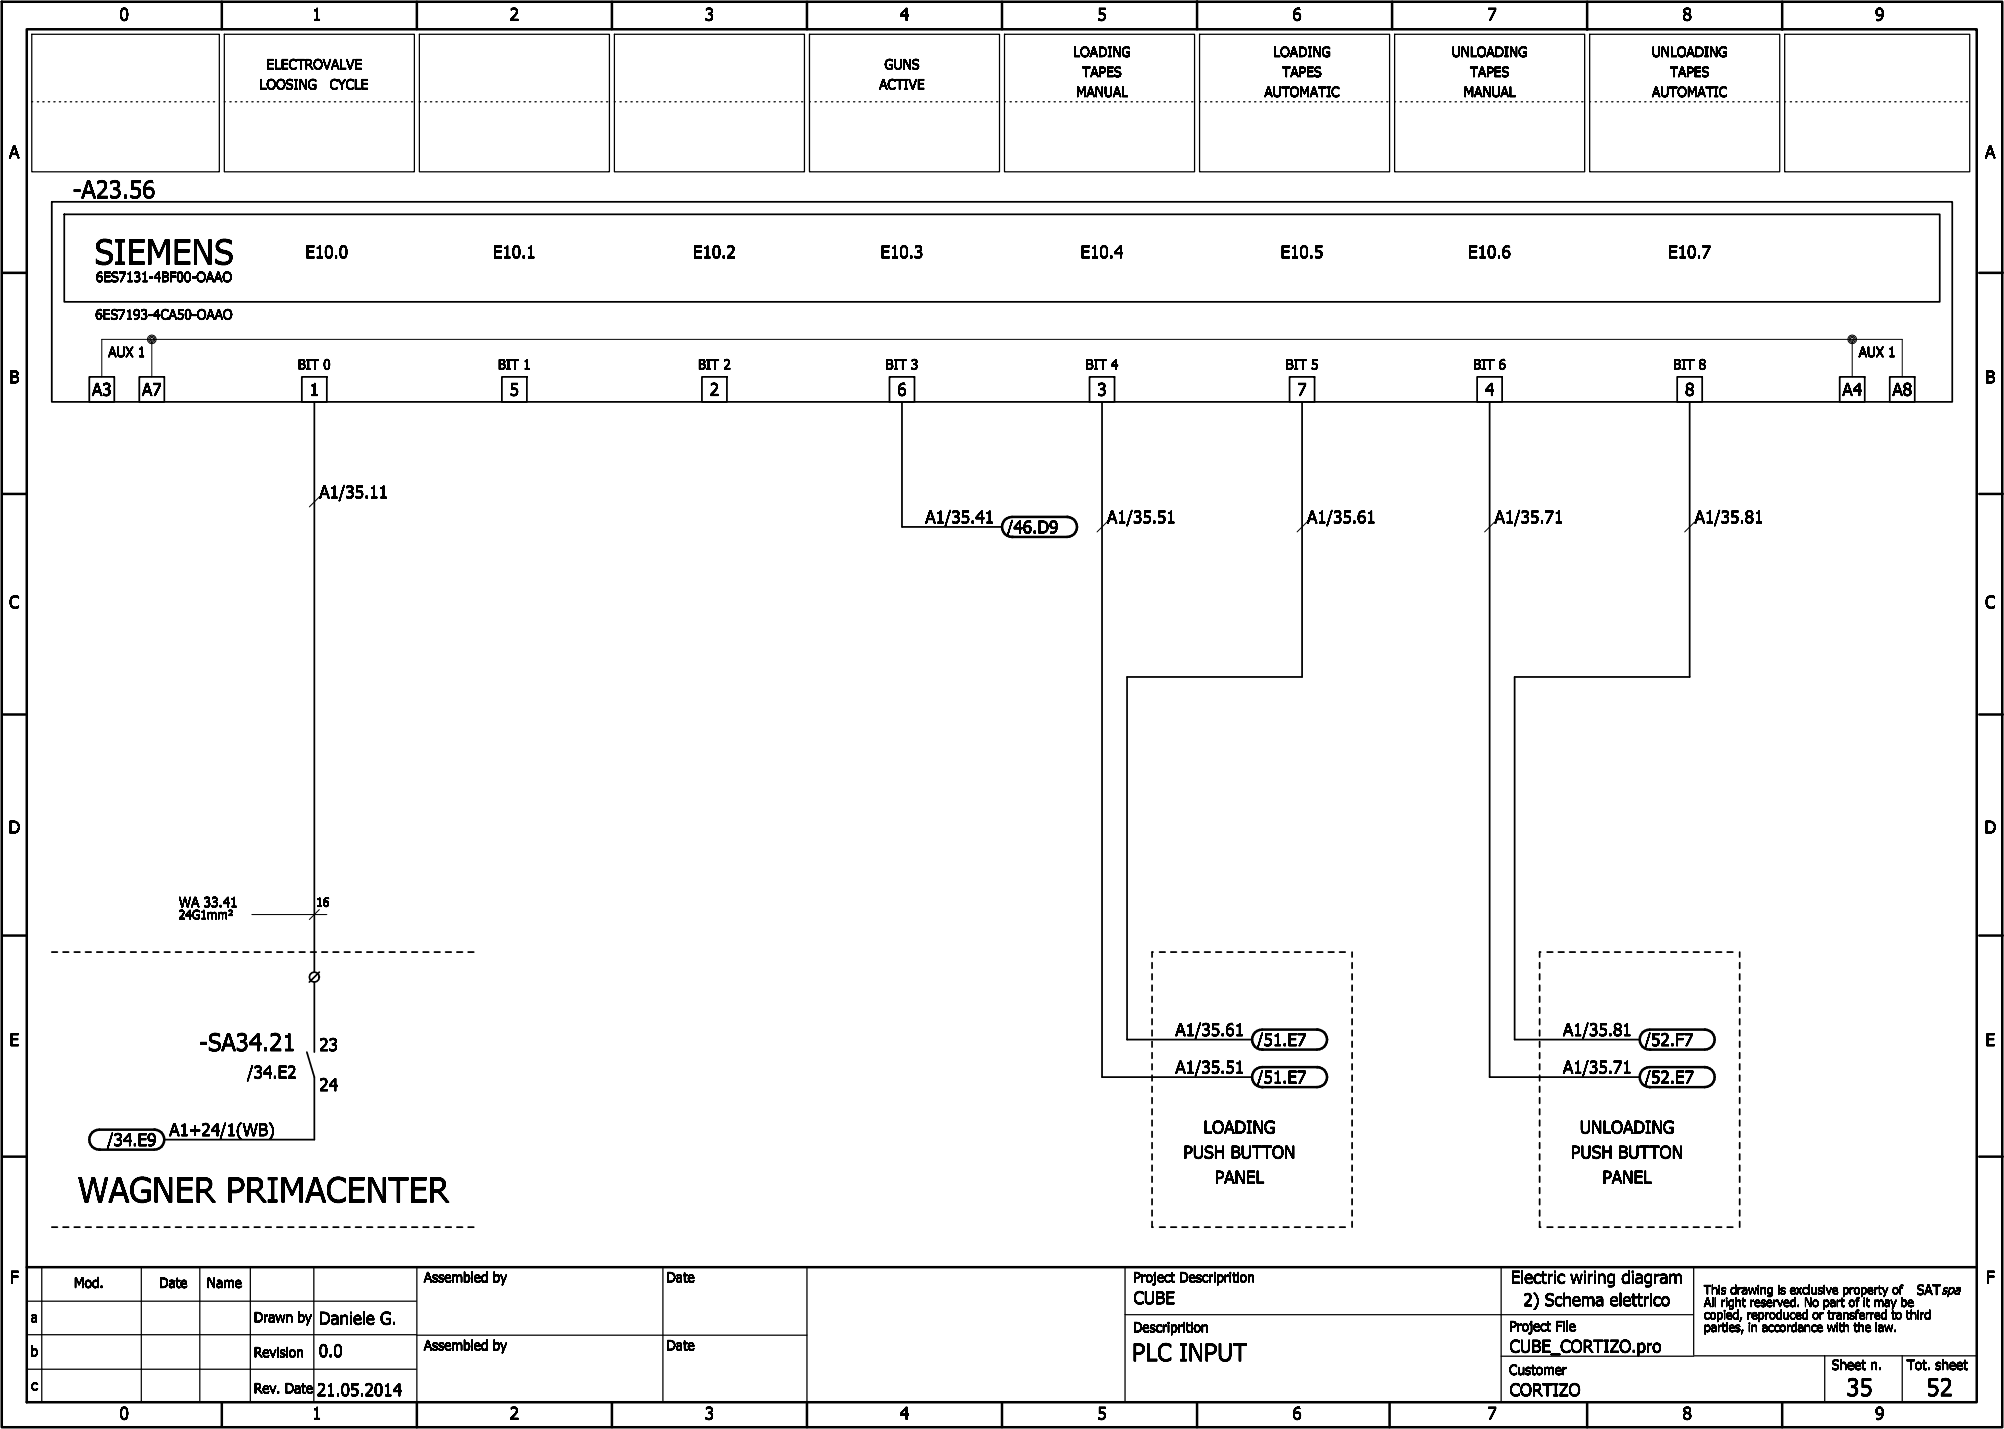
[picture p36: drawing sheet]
<svg xmlns="http://www.w3.org/2000/svg" width="401mm" height="286mm" viewBox="0 0 401 286" stroke-linecap="round" stroke-linejoin="round" font-family="sans-serif">
<defs><g id="words">
<g font-size="5">
<text x="18.9" y="52.8">SIEMENS</text>
<text x="15.6" y="240.4">WAGNER PRIMACENTER</text>
</g>
<g font-size="3.5">
<text x="14.6" y="39.6">-A23.56</text>
<text x="39.9" y="210.1">-SA34.21</text>
<text x="226.4" y="272.1">PLC INPUT</text>
<text x="369.2" y="279.1">35</text>
<text x="385.2" y="279.1">52</text>
</g>
<g font-size="2.5">
<text x="23.9" y="4.1">0</text>
<text x="62.4" y="4.1">1</text>
<text x="101.9" y="4.1">2</text>
<text x="140.9" y="4.1">3</text>
<text x="179.9" y="4.1">4</text>
<text x="219.4" y="4.1">5</text>
<text x="258.4" y="4.1">6</text>
<text x="297.4" y="4.1">7</text>
<text x="336.4" y="4.1">8</text>
<text x="374.9" y="4.1">9</text>
<text x="1.8" y="31.6">A</text>
<text x="396.9" y="31.6">A</text>
<text x="61.1" y="51.6">E10.0</text>
<text x="98.6" y="51.6">E10.1</text>
<text x="138.6" y="51.6">E10.2</text>
<text x="176.1" y="51.6">E10.3</text>
<text x="216.1" y="51.6">E10.4</text>
<text x="256.1" y="51.6">E10.5</text>
<text x="293.6" y="51.6">E10.6</text>
<text x="333.6" y="51.6">E10.7</text>
<text x="1.9" y="76.6">B</text>
<text x="397" y="76.6">B</text>
<text x="18.4" y="79.1">A3</text>
<text x="28.4" y="79.1">A7</text>
<text x="61.9" y="79.1">1</text>
<text x="101.9" y="79.1">5</text>
<text x="141.9" y="79.1">2</text>
<text x="179.4" y="79.1">6</text>
<text x="219.4" y="79.1">3</text>
<text x="259.4" y="79.1">7</text>
<text x="296.9" y="79.1">4</text>
<text x="336.9" y="79.1">8</text>
<text x="368.4" y="79.1">A4</text>
<text x="378.4" y="79.1">A8</text>
<text x="63.9" y="99.6">A1/35.11</text>
<text x="185" y="104.6">A1/35.41</text>
<text x="201.4" y="106.6">/46.D9</text>
<text x="221.4" y="104.6">A1/35.51</text>
<text x="261.4" y="104.6">A1/35.61</text>
<text x="298.9" y="104.6">A1/35.71</text>
<text x="338.9" y="104.6">A1/35.81</text>
<text x="1.8" y="121.6">C</text>
<text x="396.9" y="121.6">C</text>
<text x="1.7" y="166.6">D</text>
<text x="396.8" y="166.6">D</text>
<text x="1.9" y="209.1">E</text>
<text x="235" y="207.1">A1/35.61</text>
<text x="251.4" y="209.1">/51.E7</text>
<text x="312.5" y="207.1">A1/35.81</text>
<text x="328.9" y="209.1">/52.F7</text>
<text x="397" y="209.1">E</text>
<text x="49.4" y="215.6">/34.E2</text>
<text x="63.9" y="210.1">23</text>
<text x="235" y="214.6">A1/35.51</text>
<text x="312.5" y="214.6">A1/35.71</text>
<text x="63.9" y="218.1">24</text>
<text x="251.4" y="216.6">/51.E7</text>
<text x="328.9" y="216.6">/52.E7</text>
<text x="33.9" y="227.1">A1+24/1(WB)</text>
<text x="240.7" y="226.6">LOADING</text>
<text x="315.9" y="226.6">UNLOADING</text>
<text x="21.4" y="229.1">/34.E9</text>
<text x="236.6" y="231.6">PUSH BUTTON</text>
<text x="314.1" y="231.6">PUSH BUTTON</text>
<text x="242.9" y="236.6">PANEL</text>
<text x="320.4" y="236.6">PANEL</text>
<text x="2" y="256.6">F</text>
<text x="302.1" y="256.6">Electric wiring diagram</text>
<text x="397.1" y="256.6">F</text>
<text x="226.7" y="260.7">CUBE</text>
<text x="304.6" y="261.1">2) Schema elettrico</text>
<text x="63.8" y="264.8">Daniele G.</text>
<text x="63.8" y="271.3">0.0</text>
<text x="301.9" y="270.4">CUBE_CORTIZO.pro</text>
<text x="63.4" y="279.1">21.05.2014</text>
<text x="301.9" y="279.1">CORTIZO</text>
<text x="23.9" y="283.8">0</text>
<text x="62.4" y="283.8">1</text>
<text x="101.9" y="283.8">2</text>
<text x="140.9" y="283.8">3</text>
<text x="179.9" y="283.8">4</text>
<text x="219.4" y="283.8">5</text>
<text x="258.4" y="283.8">6</text>
<text x="297.4" y="283.8">7</text>
<text x="336.4" y="283.8">8</text>
<text x="374.9" y="283.8">9</text>
</g>
<g font-size="2">
<text x="214.6" y="11.4">LOADING</text>
<text x="254.6" y="11.4">LOADING</text>
<text x="290.3" y="11.4">UNLOADING</text>
<text x="330.3" y="11.4">UNLOADING</text>
<text x="51.9" y="17.9">LOOSING</text>
<text x="53.3" y="13.9">ELECTROVALVE</text>
<text x="65.9" y="17.9">CYCLE</text>
<text x="175.8" y="17.9">ACTIVE</text>
<text x="176.9" y="13.9">GUNS</text>
<text x="216.4" y="15.4">TAPES</text>
<text x="256.4" y="15.4">TAPES</text>
<text x="293.9" y="15.4">TAPES</text>
<text x="333.9" y="15.4">TAPES</text>
<text x="215.2" y="19.3">MANUAL</text>
<text x="252.8" y="19.3">AUTOMATIC</text>
<text x="292.7" y="19.3">MANUAL</text>
<text x="330.3" y="19.3">AUTOMATIC</text>
<text x="19.2" y="56.4">6ES7131-4BF00-OAAO</text>
<text x="19.1" y="63.9">6ES7193-4CA50-OAAO</text>
<text x="21.7" y="71.4">AUX 1</text>
<text x="371.7" y="71.4">AUX 1</text>
<text x="59.6" y="73.9">BIT 0</text>
<text x="99.6" y="73.9">BIT 1</text>
<text x="139.6" y="73.9">BIT 2</text>
<text x="177.1" y="73.9">BIT 3</text>
<text x="217.1" y="73.9">BIT 4</text>
<text x="257.1" y="73.9">BIT 5</text>
<text x="294.6" y="73.9">BIT 6</text>
<text x="334.6" y="73.9">BIT 8</text>
<text x="35.8" y="181.4">WA 33.41</text>
<text x="14.8" y="257.5">Mod.</text>
<text x="31.8" y="257.5">Date</text>
<text x="41.4" y="257.5">Name</text>
<text x="84.8" y="256.4">Assembled by</text>
<text x="133.3" y="256.4">Date</text>
<text x="226.6" y="256.4">Project Descriprition</text>
<text x="383.3" y="258.9">SATspa</text>
<text x="6.2" y="264.4">a</text>
<text x="50.8" y="264.4">Drawn by</text>
<text x="84.8" y="270">Assembled by</text>
<text x="133.3" y="270">Date</text>
<text x="226.6" y="266.4">Descriprition</text>
<text x="301.8" y="266.1">Project File</text>
<text x="6.1" y="271.2">b</text>
<text x="50.8" y="271.3">Revision</text>
<text x="301.8" y="274.9">Customer</text>
<text x="366.3" y="273.9">Sheet n.</text>
<text x="381.3" y="273.9">Tot. sheet</text>
<text x="6.2" y="278">c</text>
<text x="50.8" y="278.5">Rev. Date</text>
</g>
<g font-size="1.8">
<text x="35.7" y="183.8">24G1mm²</text>
<text x="63.2" y="181.3">16</text>
<text x="340.7" y="258.8">This drawing is exclusive property of</text>
<text x="340.7" y="261.3">All right reserved. No part of it may be</text>
<text x="340.7" y="263.8">copied, reproduced or transferred to third</text>
<text x="340.7" y="266.3">parties, in accordance with the law.</text>
</g>
</g></defs>
<g fill="none" stroke="#000" stroke-width=".35">
<path d="M10.4 40.4h380v40h-380zM12.9 42.9h375v17.4h-375zM17.9 75.3h5v5.1h-5zM27.9 75.3h5v5.1h-5zM60.4 75.3h5v5.1h-5zM100.4 75.3h5v5.1h-5zM140.4 75.3h5v5.1h-5zM177.9 75.3h5v5.1h-5zM217.9 75.3h5v5.1h-5zM257.9 75.3h5v5.1h-5zM295.4 75.3h5v5.1h-5zM335.4 75.3h5v5.1h-5z"/>
<path d="M367.9 75.3h5v5.1h-5zM377.9 75.3h5v5.1h-5zM62.9 80.4v114M180.4 80.4v25h20M220.4 80.4v134.9h30M260.4 80.4v55h-35v72.4h25M297.9 80.4v134.9h30M337.9 80.4v55h-35v72.4h25M10.4 190.4h1.1M12.6 190.4h1.1M14.9 190.4h1.1M17.1 190.4h1.1"/>
<path d="M19.4 190.4h1.1M21.6 190.4h1.1M23.9 190.4h1.1M26.1 190.4h1.1M28.4 190.4h1.1M30.6 190.4h1.1M32.9 190.4h1.1M35.1 190.4h1.1M37.4 190.4h1.1M39.6 190.4h1.1M41.9 190.4h1.1M44.1 190.4h1.1"/>
<path d="M46.4 190.4h1.1M48.6 190.4h1.1M50.9 190.4h1.1M53.1 190.4h1.1M55.4 190.4h1.1M57.6 190.4h1.1M59.9 190.4h1.1M62.1 190.4h1.1M62.9 196.4v14M63.9 194.4l-2 2M64.4 190.4h1.1M66.6 190.4h1.1"/>
<path d="M68.9 190.4h1.1M71.1 190.4h1.1M73.4 190.4h1.1M75.6 190.4h1.1M77.9 190.4h1.1M80.1 190.4h1.1M82.4 190.4h1.1M84.6 190.4h1.1M86.9 190.4h1.1M89.1 190.4h1.1M91.4 190.4h1.1M93.6 190.4h1.1"/>
<path d="M230.4 190.4v1M230.4 192.5v1.1M230.4 194.7v1.2M230.4 197v1.1M230.4 199.2v1.2M231.9 190.4h1.1M234.1 190.4h1.1M236.4 190.4h1.1M238.6 190.4h1.1M240.9 190.4h1.1M243.1 190.4h1.1M245.4 190.4h1.1"/>
<path d="M247.6 190.4h1.1M249.9 190.4h1.1M252.1 190.4h1.1M254.4 190.4h1.1M256.6 190.4h1.1M258.9 190.4h1.1M261.1 190.4h1.1M263.4 190.4h1.1M265.6 190.4h1.1M267.9 190.4h1.1M270.4 190.4v1M270.4 192.5v1.1"/>
<path d="M270.4 194.7v1.2M270.4 197v1.1M270.4 199.2v1.2M307.9 190.4v1M307.9 192.5v1.1M307.9 194.7v1.2M307.9 197v1.1M307.9 199.2v1.2M309.4 190.4h1.1M311.6 190.4h1.1M313.9 190.4h1.1M316.1 190.4h1.1"/>
<path d="M318.4 190.4h1.1M320.6 190.4h1.1M322.9 190.4h1.1M325.1 190.4h1.1M327.4 190.4h1.1M329.6 190.4h1.1M331.9 190.4h1.1M334.1 190.4h1.1M336.4 190.4h1.1M338.6 190.4h1.1M340.9 190.4h1.1M343.1 190.4h1.1"/>
<path d="M345.4 190.4h1.1M347.9 190.4v1M347.9 192.5v1.1M347.9 194.7v1.2M347.9 197v1.1M347.9 199.2v1.2M61.4 210.4l1.5 4.9v12.6h-30M230.4 201.5v1.1M230.4 203.7v1.2M230.4 206v1.1M230.4 208.2v1.2M230.4 210.5v1.1"/>
<path d="M230.4 212.7v1.2M230.4 215v1.1M230.4 217.2v1.2M230.4 219.5v1.1M270.4 201.5v1.1M270.4 203.7v1.2M270.4 206v1.1M270.4 208.2v1.2M270.4 210.5v1.1M270.4 212.7v1.2M270.4 215v1.1M270.4 217.2v1.2"/>
<path d="M270.4 219.5v1.1M307.9 201.5v1.1M307.9 203.7v1.2M307.9 206v1.1M307.9 208.2v1.2M307.9 210.5v1.1M307.9 212.7v1.2M307.9 215v1.1M307.9 217.2v1.2M307.9 219.5v1.1M347.9 201.5v1.1M347.9 203.7v1.2"/>
<path d="M347.9 206v1.1M347.9 208.2v1.2M347.9 210.5v1.1M347.9 212.7v1.2M347.9 215v1.1M347.9 217.2v1.2M347.9 219.5v1.1M230.4 221.7v1.1M230.4 224v1.1M230.4 226.2v1.2M230.4 228.5v1.1M230.4 230.7v1.2"/>
<path d="M230.4 233v1.1M230.4 235.2v1.2M230.4 237.5v1.1M230.4 239.7v1.2M270.4 221.7v1.1M270.4 224v1.1M270.4 226.2v1.2M270.4 228.5v1.1M270.4 230.7v1.2M270.4 233v1.1M270.4 235.2v1.2M270.4 237.5v1.1"/>
<path d="M270.4 239.7v1.2M307.9 221.7v1.1M307.9 224v1.1M307.9 226.2v1.2M307.9 228.5v1.1M307.9 230.7v1.2M307.9 233v1.1M307.9 235.2v1.2M307.9 237.5v1.1M307.9 239.7v1.2M347.9 221.7v1.1M347.9 224v1.1"/>
<path d="M347.9 226.2v1.2M347.9 228.5v1.1M347.9 230.7v1.2M347.9 233v1.1M347.9 235.2v1.2M347.9 237.5v1.1M347.9 239.7v1.2M10.4 245.3h1.1M12.6 245.3h1.1M14.9 245.3h1.1M17.1 245.3h1.1M19.4 245.3h1.1"/>
<path d="M21.6 245.3h1.1M23.9 245.3h1.1M26.1 245.3h1.1M28.4 245.3h1.1M30.6 245.3h1.1M32.9 245.3h1.1M35.1 245.3h1.1M37.4 245.3h1.1M39.6 245.3h1.1M41.9 245.3h1.1M44.1 245.3h1.1M46.4 245.3h1.1"/>
<path d="M48.6 245.3h1.1M50.9 245.3h1.1M53.1 245.3h1.1M55.4 245.3h1.1M57.6 245.3h1.1M59.9 245.3h1.1M62.1 245.3h1.1M64.4 245.3h1.1M66.6 245.3h1.1M68.9 245.3h1.1M71.1 245.3h1.1M73.4 245.3h1.1"/>
<path d="M75.6 245.3h1.1M77.9 245.3h1.1M80.1 245.3h1.1M82.4 245.3h1.1M84.6 245.3h1.1M86.9 245.3h1.1M89.1 245.3h1.1M91.4 245.3h1.1M93.6 245.3h1.1M230.4 242v1.1M230.4 244.2v1.1M231.9 245.3h1.1"/>
<path d="M234.1 245.3h1.1M236.4 245.3h1.1M238.6 245.3h1.1M240.9 245.3h1.1M243.1 245.3h1.1M245.4 245.3h1.1M247.6 245.3h1.1M249.9 245.3h1.1M252.1 245.3h1.1M254.4 245.3h1.1M256.6 245.3h1.1M258.9 245.3h1.1"/>
<path d="M261.1 245.3h1.1M263.4 245.3h1.1M265.6 245.3h1.1M267.9 245.3h1.1M270.4 242v1.1M270.4 244.2v1.1M307.9 242v1.1M307.9 244.2v1.1M309.4 245.3h1.1M311.6 245.3h1.1M313.9 245.3h1.1M316.1 245.3h1.1"/>
<path d="M318.4 245.3h1.1M320.6 245.3h1.1M322.9 245.3h1.1M325.1 245.3h1.1M327.4 245.3h1.1M329.6 245.3h1.1M331.9 245.3h1.1M334.1 245.3h1.1M336.4 245.3h1.1M338.6 245.3h1.1M340.9 245.3h1.1M343.1 245.3h1.1"/>
<path d="M345.4 245.3h1.1M347.9 242v1.1M347.9 244.2v1.1"/>
<circle cx="62.9" cy="195.4" r="1"/>
</g>
<g fill="#000">
<circle cx="202.4" cy="107.4" r=".25"/>
<circle cx="213.4" cy="103.3" r=".25"/>
<circle cx="230.4" cy="190.4" r=".17"/>
<circle cx="307.9" cy="190.4" r=".17"/>
<circle cx="252.4" cy="209.8" r=".25"/>
<circle cx="252.4" cy="217.3" r=".25"/>
<circle cx="263.4" cy="205.9" r=".25"/>
<circle cx="263.4" cy="213.4" r=".25"/>
<circle cx="329.9" cy="209.8" r=".25"/>
<circle cx="329.9" cy="217.3" r=".25"/>
<circle cx="340.9" cy="213.4" r=".25"/>
<circle cx="340.9" cy="205.9" r=".25"/>
<circle cx="19.9" cy="229.9" r=".25"/>
<circle cx="30.9" cy="225.9" r=".25"/>
<circle cx="230.4" cy="245.3" r=".17"/>
<circle cx="307.9" cy="245.3" r=".17"/>
</g>
<g fill="none" stroke="#000" stroke-width=".25">
<path d="M6.4 6.9h37.5v27.4h-37.5zM44.9 6.9h38v27.4h-38zM83.9 6.9h38v27.4h-38zM122.9 6.9h38v27.4h-38zM161.9 6.9h38v27.4h-38zM200.9 6.9h38v27.4h-38zM239.9 6.9h38v27.4h-38zM278.9 6.9h38v27.4h-38zM317.9 6.9h38v27.4h-38zM356.9 6.9h37v27.4h-37zM6.4 20.4h.1M7.5 20.4h.2"/>
<path d="M8.6 20.4h.2M9.7 20.4h.2M10.8 20.4h.2M11.9 20.4h.2M13 20.4h.2M14.1 20.4h.2M15.2 20.4h.2M16.3 20.4h.2M17.4 20.4h.2M18.5 20.4h.2M19.6 20.4h.2M20.7 20.4h.2"/>
<path d="M21.8 20.4h.2M22.9 20.4h.2M24 20.4h.2M25.1 20.4h.2M26.2 20.4h.2M27.3 20.4h.2M28.4 20.4h.2M29.5 20.4h.2M30.6 20.4h.2M31.7 20.4h.2M32.8 20.4h.2M33.9 20.4h.2"/>
<path d="M35 20.4h.2M36.1 20.4h.2M37.2 20.4h.2M38.3 20.4h.2M39.4 20.4h.2M40.5 20.4h.2M41.6 20.4h.2M42.7 20.4h.2M44.9 20.4h.1M46 20.4h.2M47.1 20.4h.2M48.2 20.4h.2"/>
<path d="M49.3 20.4h.2M50.4 20.4h.2M51.5 20.4h.2M52.6 20.4h.2M53.7 20.4h.2M54.8 20.4h.2M55.9 20.4h.2M57 20.4h.2M58.1 20.4h.2M59.2 20.4h.2M60.3 20.4h.2M61.4 20.4h.2"/>
<path d="M62.5 20.4h.2M63.6 20.4h.2M64.7 20.4h.2M65.8 20.4h.2M66.9 20.4h.2M68 20.4h.2M69.1 20.4h.2M70.2 20.4h.2M71.3 20.4h.2M72.4 20.4h.2M73.5 20.4h.2M74.6 20.4h.2"/>
<path d="M75.7 20.4h.2M76.8 20.4h.2M77.9 20.4h.2M79 20.4h.2M80.1 20.4h.2M81.2 20.4h.2M82.3 20.4h.2M83.9 20.4h.1M85 20.4h.2M86.1 20.4h.2M87.2 20.4h.2M88.3 20.4h.2"/>
<path d="M89.4 20.4h.2M90.5 20.4h.2M91.6 20.4h.2M92.7 20.4h.2M93.8 20.4h.2M94.9 20.4h.2M96 20.4h.2M97.1 20.4h.2M98.2 20.4h.2M99.3 20.4h.2M100.4 20.4h.2M101.5 20.4h.2"/>
<path d="M102.6 20.4h.2M103.7 20.4h.2M104.8 20.4h.2M105.9 20.4h.2M107 20.4h.2M108.1 20.4h.2M109.2 20.4h.2M110.3 20.4h.2M111.4 20.4h.2M112.5 20.4h.2M113.6 20.4h.2M114.7 20.4h.2"/>
<path d="M115.8 20.4h.2M116.9 20.4h.2M118 20.4h.2M119.1 20.4h.2M120.2 20.4h.2M121.3 20.4h.2M122.9 20.4h.1M124 20.4h.2M125.1 20.4h.2M126.2 20.4h.2M127.3 20.4h.2M128.4 20.4h.2"/>
<path d="M129.5 20.4h.2M130.6 20.4h.2M131.7 20.4h.2M132.8 20.4h.2M133.9 20.4h.2M135 20.4h.2M136.1 20.4h.2M137.2 20.4h.2M138.3 20.4h.2M139.4 20.4h.2M140.5 20.4h.2M141.6 20.4h.2"/>
<path d="M142.7 20.4h.2M143.8 20.4h.2M144.9 20.4h.2M146 20.4h.2M147.1 20.4h.2M148.2 20.4h.2M149.3 20.4h.2M150.4 20.4h.2M151.5 20.4h.2M152.6 20.4h.2M153.7 20.4h.2M154.8 20.4h.2"/>
<path d="M155.9 20.4h.2M157 20.4h.2M158.1 20.4h.2M159.2 20.4h.2M160.3 20.4h.2M161.9 20.4h.1M163 20.4h.2M164.1 20.4h.2M165.2 20.4h.2M166.3 20.4h.2M167.4 20.4h.2M168.5 20.4h.2"/>
<path d="M169.6 20.4h.2M170.7 20.4h.2M171.8 20.4h.2M172.9 20.4h.2M174 20.4h.2M175.1 20.4h.2M176.2 20.4h.2M177.3 20.4h.2M178.4 20.4h.2M179.5 20.4h.2M180.6 20.4h.2M181.7 20.4h.2"/>
<path d="M182.8 20.4h.2M183.9 20.4h.2M185 20.4h.2M186.1 20.4h.2M187.2 20.4h.2M188.3 20.4h.2M189.4 20.4h.2M190.5 20.4h.2M191.6 20.4h.2M192.7 20.4h.2M193.8 20.4h.2M194.9 20.4h.2"/>
<path d="M196 20.4h.2M197.1 20.4h.2M198.2 20.4h.2M199.3 20.4h.2M200.9 20.4h.1M202 20.4h.2M203.1 20.4h.2M204.2 20.4h.2M205.3 20.4h.2M206.4 20.4h.2M207.5 20.4h.2M208.6 20.4h.2"/>
<path d="M209.7 20.4h.2M210.8 20.4h.2M211.9 20.4h.2M213 20.4h.2M214.1 20.4h.2M215.2 20.4h.2M216.3 20.4h.2M217.4 20.4h.2M218.5 20.4h.2M219.6 20.4h.2M220.7 20.4h.2M221.8 20.4h.2"/>
<path d="M222.9 20.4h.2M224 20.4h.2M225.1 20.4h.2M226.2 20.4h.2M227.3 20.4h.2M228.4 20.4h.2M229.5 20.4h.2M230.6 20.4h.2M231.7 20.4h.2M232.8 20.4h.2M233.9 20.4h.2M235 20.4h.2"/>
<path d="M236.1 20.4h.2M237.2 20.4h.2M238.3 20.4h.2M239.9 20.4h.1M241 20.4h.2M242.1 20.4h.2M243.2 20.4h.2M244.3 20.4h.2M245.4 20.4h.2M246.5 20.4h.2M247.6 20.4h.2M248.7 20.4h.2"/>
<path d="M249.8 20.4h.2M250.9 20.4h.2M252 20.4h.2M253.1 20.4h.2M254.2 20.4h.2M255.3 20.4h.2M256.4 20.4h.2M257.5 20.4h.2M258.6 20.4h.2M259.7 20.4h.2M260.8 20.4h.2M261.9 20.4h.2"/>
<path d="M263 20.4h.2M264.1 20.4h.2M265.2 20.4h.2M266.3 20.4h.2M267.4 20.4h.2M268.5 20.4h.2M269.6 20.4h.2M270.7 20.4h.2M271.8 20.4h.2M272.9 20.4h.2M274 20.4h.2M275.1 20.4h.2"/>
<path d="M276.2 20.4h.2M277.3 20.4h.2M278.9 20.4h.1M280 20.4h.2M281.1 20.4h.2M282.2 20.4h.2M283.3 20.4h.2M284.4 20.4h.2M285.5 20.4h.2M286.6 20.4h.2M287.7 20.4h.2M288.8 20.4h.2"/>
<path d="M289.9 20.4h.2M291 20.4h.2M292.1 20.4h.2M293.2 20.4h.2M294.3 20.4h.2M295.4 20.4h.2M296.5 20.4h.2M297.6 20.4h.2M298.7 20.4h.2M299.8 20.4h.2M300.9 20.4h.2M302 20.4h.2"/>
<path d="M303.1 20.4h.2M304.2 20.4h.2M305.3 20.4h.2M306.4 20.4h.2M307.5 20.4h.2M308.6 20.4h.2M309.7 20.4h.2M310.8 20.4h.2M311.9 20.4h.2M313 20.4h.2M314.1 20.4h.2M315.2 20.4h.2"/>
<path d="M316.3 20.4h.2M317.9 20.4h.1M319 20.4h.2M320.1 20.4h.2M321.2 20.4h.2M322.3 20.4h.2M323.4 20.4h.2M324.5 20.4h.2M325.6 20.4h.2M326.7 20.4h.2M327.8 20.4h.2M328.9 20.4h.2"/>
<path d="M330 20.4h.2M331.1 20.4h.2M332.2 20.4h.2M333.3 20.4h.2M334.4 20.4h.2M335.5 20.4h.2M336.6 20.4h.2M337.7 20.4h.2M338.8 20.4h.2M339.9 20.4h.2M341 20.4h.2M342.1 20.4h.2"/>
<path d="M343.2 20.4h.2M344.3 20.4h.2M345.4 20.4h.2M346.5 20.4h.2M347.6 20.4h.2M348.7 20.4h.2M349.8 20.4h.2M350.9 20.4h.2M352 20.4h.2M353.1 20.4h.2M354.2 20.4h.2M355.3 20.4h.2"/>
<path d="M356.9 20.4h.1M358 20.4h.2M359.1 20.4h.2M360.2 20.4h.2M361.3 20.4h.2M362.4 20.4h.2M363.5 20.4h.2M364.6 20.4h.2M365.7 20.4h.2M366.8 20.4h.2M367.9 20.4h.2M369 20.4h.2"/>
<path d="M370.1 20.4h.2M371.2 20.4h.2M372.3 20.4h.2M373.4 20.4h.2M374.5 20.4h.2M375.6 20.4h.2M376.7 20.4h.2M377.8 20.4h.2M378.9 20.4h.2M380 20.4h.2M381.1 20.4h.2M382.2 20.4h.2"/>
<path d="M383.3 20.4h.2M384.4 20.4h.2M385.5 20.4h.2M386.6 20.4h.2M387.7 20.4h.2M388.8 20.4h.2M389.9 20.4h.2M391 20.4h.2M392.1 20.4h.2M393.2 20.4h.2M8.4 253.4v27M28.3 253.4v27"/>
<path d="M40 253.4v27M50.1 253.4v27M62.8 253.4v27M83.4 253.4v27M132.6 253.6v26.5M161.4 253.4v26.9M225 253.4v27M300.2 253.4v27M338.7 253.4v17.5M5.4 266.9h77.9M5.4 260.2h77.9M5.4 273.8h77.9"/>
<path d="M83.4 267h78M225 262.9h113.6M300.2 271.2h38.5M338.7 271.1h56.6M364.9 271v9.4M380.4 271v9.4"/>
</g>
<g fill="none" stroke="#000" stroke-width=".5">
<path d="M.4 .4h400v285h-400zM5.4 5.9h389.9v274.5h-389.9zM44.4 .4v5.5M83.4 .4v5.5M122.4 .4v5.5M161.4 .4v5.5M200.4 .4v5.5M239.4 .3v5.6M278.4 .4v5.5M317.4 .4v5.6M356.4 .4v5.6M.7 54.6h4.7"/>
<path d="M395.8 54.6h4.7M.7 98.8h4.7M395.8 98.8h4.7M200.9 103.9l.9-.5 .6-.1h11a2 2 0 0 1 2 2.1 2 2 0 0 1-2 2h-11a2.02 2.02 0 0 1-1.9-1.3 2.02 2.02 0 0 1 .4-2.2zM.7 142.9h4.7M395.8 142.9h4.7M.7 187h4.7M395.8 187h4.7M250.9 206.4l.9-.5h.6h11a2 2 0 0 1 2 2 2 2 0 0 1-2 1.9h-11a2.01 2.01 0 0 1-1.9-1.2 2.01 2.01 0 0 1 .4-2.2zM250.9 213.9l.9-.5h.6h11a2 2 0 0 1 2 2 2 2 0 0 1-2 1.9h-11a2.01 2.01 0 0 1-1.9-1.2 2.01 2.01 0 0 1 .4-2.2zM328.4 206.4l.9-.5h.6h11a2 2 0 0 1 2 2 2 2 0 0 1-2 1.9h-11a2.01 2.01 0 0 1-1.9-1.2 2.01 2.01 0 0 1 .4-2.2zM328.4 213.9l.9-.5h.6h11a2 2 0 0 1 2 2 2 2 0 0 1-2 1.9h-11a2.01 2.01 0 0 1-1.9-1.2 2.01 2.01 0 0 1 .4-2.2z"/>
<path d="M.7 231.3h4.7M18.4 226.4l.9-.5h.6h11a2 2 0 0 1 2 2 2 2 0 0 1-2 2h-11a2.02 2.02 0 0 1-1.9-1.3 2.02 2.02 0 0 1 .4-2.2zM395.8 231.3h4.7M5.4 253.4h389.9M44.4 280.4v4.9M83.4 280.4v5M122.4 280.4v5M161.4 280.4v5M200.4 280.4v5M239.4 280.6v4.8M277.9 280.4v5M317.4 280.5v4.9"/>
<path d="M356.4 280.5v4.9"/>
</g>
<g fill="none" stroke="#000" stroke-width=".2">
<path d="M20.4 75.3v-7.5h360v7.5M30.4 67.8v7.5M370.4 67.8v7.5M63.9 99.4l-2 2M221.4 104.4l-2 2M261.4 104.4l-2 2M298.9 104.4l-2 2M338.9 104.4l-2 2M50.4 182.9h15M63.9 181.8l-2 2.1"/>
<circle cx="30.4" cy="67.9" r=".38"/>
<circle cx="30.4" cy="67.9" r=".63"/>
<circle cx="30.4" cy="67.9" r=".87"/>
<circle cx="370.4" cy="67.9" r=".38"/>
<circle cx="370.4" cy="67.9" r=".63"/>
<circle cx="370.4" cy="67.9" r=".87"/>
</g>
<use href="#words"/>
</svg>
